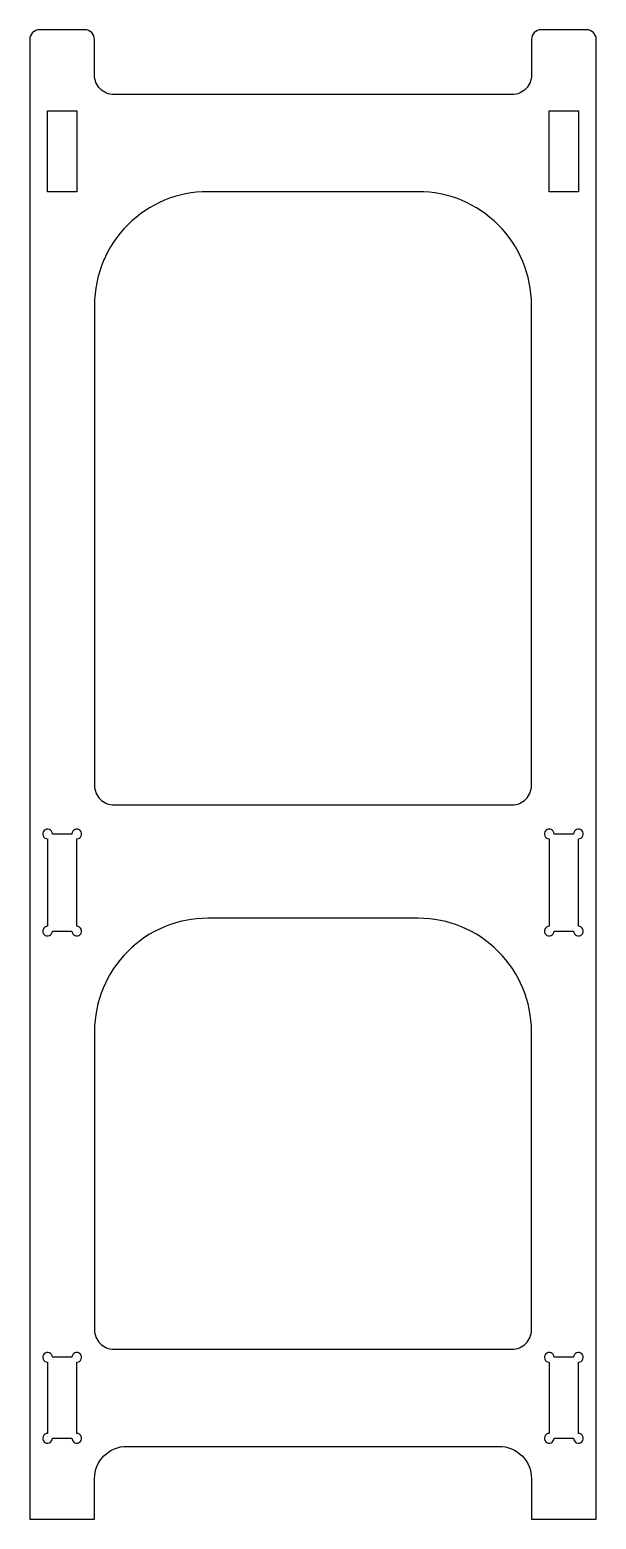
# Model space of a CAD drawing. Header units: millimetres. Extents: x -350 to 0, y 0 to 920.
import ezdxf

# ---------------------------------------------------------------- set-up
doc = ezdxf.new("R2010")
doc.units = ezdxf.units.MM
doc.layers.get('0').update_dxf_attribs({"linetype": 'CONTINUOUS'})

msp = doc.modelspace()

# ---------------------------------------------------------------- linework, layer by layer
for points in [[(0, 914, 0.414214), (-6, 920), (-34, 920, 0.414214), (-40, 914), (-40, 892, -0.414214), (-52, 880), (-298, 880, -0.414214), (-310, 892), (-310, 914, 0.414214), (-316, 920), (-344, 920, 0.414214), (-350, 914), (-350, 0), (-310, 0), (-310, 25, -0.414214), (-290, 45), (-60, 45, -0.414214), (-40, 25), (-40, 0), (0, 0)], [(-240, 820, 0.414214), (-310, 750), (-310, 453.24, 0.414214), (-298, 441.24), (-52, 441.24, 0.414214), (-40, 453.24), (-40, 750, 0.414214), (-110, 820)], [(-323.95, 363.24, 2.414214), (-320.95, 366.24), (-320.95, 420.24, 2.414214), (-323.95, 423.24), (-336.05, 423.24, 2.414214), (-339.05, 420.24), (-339.05, 366.24, 2.414214), (-336.05, 363.24)], [(-29.05, 366.24, 2.414214), (-26.05, 363.24), (-13.95, 363.24, 2.414214), (-10.95, 366.24), (-10.95, 420.24, 2.414214), (-13.95, 423.24), (-26.05, 423.24, 2.414214), (-29.05, 420.24)], [(-40, 301.24, 0.414214), (-110, 371.24), (-240, 371.24, 0.414214), (-310, 301.24), (-310, 117, 0.414214), (-298, 105), (-52, 105, 0.414214), (-40, 117)], [(-339.05, 53, 2.414214), (-336.05, 50), (-323.95, 50, 2.414214), (-320.95, 53), (-320.95, 97, 2.414214), (-323.95, 100), (-336.05, 100, 2.414214), (-339.05, 97)], [(-13.95, 50, 2.414214), (-10.95, 53), (-10.95, 97, 2.414214), (-13.95, 100), (-26.05, 100, 2.414214), (-29.05, 97), (-29.05, 53, 2.414214), (-26.05, 50)]]:
    msp.add_lwpolyline(points, format="xyb", close=True)
for points in [[(-320.95, 820), (-339.05, 820), (-339.05, 870), (-320.95, 870)], [(-10.95, 820), (-29.05, 820), (-29.05, 870), (-10.95, 870)]]:
    msp.add_lwpolyline(points, close=True)

doc.saveas('drawing.dxf')
